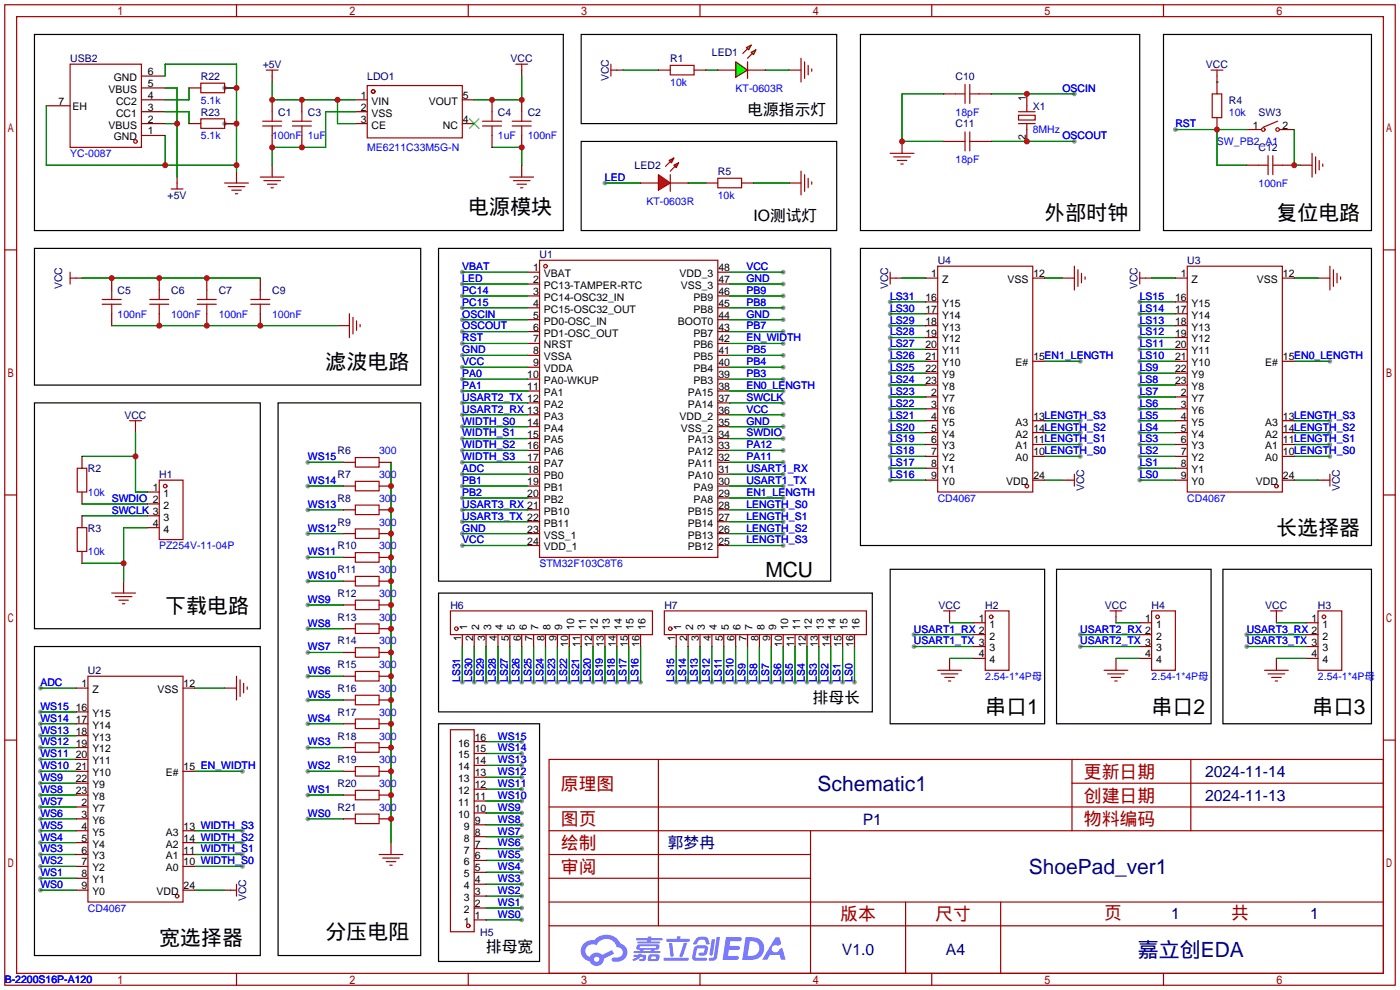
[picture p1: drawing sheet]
<svg xmlns="http://www.w3.org/2000/svg" width="299mm" height="212mm" viewBox="0 0 299 212" stroke-linecap="round" stroke-linejoin="round" font-family="sans-serif">
<defs><g id="words">
<g font-size="4.5">
<text x="100.1" y="45.8">电源模块</text>
<text x="223.3" y="47.1">外部时钟</text>
<text x="272.8" y="47.1">复位电路</text>
<text x="69.6" y="78.9">滤波电路</text>
<text x="272.8" y="114.4">长选择器</text>
<text x="163.6" y="123.3">MCU</text>
<text x="35.3" y="130.9">下载电路</text>
<text x="210.6" y="152.5">串口1</text>
<text x="246.1" y="152.5">串口2</text>
<text x="280.4" y="152.5">串口3</text>
<text x="34" y="202">宽选择器</text>
<text x="69.6" y="200.8">分压电阻</text>
</g>
<g font-size="4.5" fill="#000080">
<text x="174.7" y="169">Schematic1</text>
<text x="219.9" y="186.8">ShoePad_ver1</text>
<text x="243.2" y="204.6">嘉立创EDA</text>
</g>
<g font-size="3.8" fill="#a00000">
<text x="231.6" y="166.2">更新日期</text>
<text x="119.9" y="168.8">原理图</text>
<text x="231.6" y="171.3">创建日期</text>
<text x="119.9" y="176.4">图页</text>
<text x="231.6" y="176.4">物料编码</text>
<text x="119.9" y="181.5">绘制</text>
<text x="119.9" y="186.6">审阅</text>
<text x="179.6" y="196.7">版本</text>
<text x="199.9" y="196.7">尺寸</text>
<text x="236" y="196.5">页</text>
<text x="263.1" y="196.5">共</text>
</g>
<g font-size="3.4">
<text x="159.8" y="24.5">电源指示灯</text>
<text x="161" y="47.3">IO测试灯</text>
<text x="173.7" y="150.2">排母长</text>
<text x="103.9" y="203.5">排母宽</text>
</g>
<g font-size="3.4" fill="#000080">
<text x="257.6" y="166.1">2024-11-14</text>
<text x="257.6" y="171.2">2024-11-13</text>
<text x="184.4" y="176.2">P1</text>
<text x="142.7" y="181.3">郭梦冉</text>
<text x="250.3" y="196.3">1</text>
<text x="280" y="196.3">1</text>
<text x="179.9" y="204.2">V1.0</text>
<text x="202.2" y="204.2">A4</text>
</g>
<g font-size="2.2" fill="#000080">
<text x="152.1" y="12">LED1</text>
<text x="15" y="13.3">USB2</text>
<text x="42.9" y="17.1">R22</text>
<text x="56.1" y="14.5">+5V</text>
<text x="78.5" y="17.1">LDO1</text>
<text x="109.1" y="13.3">VCC</text>
<text x="130.1" y="17.4" transform="rotate(-90 130.1 17.4)">VCC</text>
<text x="143.3" y="13.3">R1</text>
<text x="204.2" y="17.1">C10</text>
<text x="257.7" y="14.5">VCC</text>
<text x="220.7" y="23.4">X1</text>
<text x="262.6" y="22.2">R4</text>
<text x="42.9" y="24.7">R23</text>
<text x="59.4" y="24.7">C1</text>
<text x="65.8" y="24.7">C3</text>
<text x="106.4" y="24.7">C4</text>
<text x="112.8" y="24.7">C2</text>
<text x="204.2" y="27.2">C11</text>
<text x="269" y="24.7">SW3</text>
<text x="269" y="32.3">C12</text>
<text x="135.6" y="36.1">LED2</text>
<text x="153.4" y="37.4">R5</text>
<text x="35.8" y="42.5">+5V</text>
<text x="115.3" y="55.2">U1</text>
<text x="200.4" y="56.4">U4</text>
<text x="253.7" y="56.4">U3</text>
<text x="13.3" y="61.8" transform="rotate(-90 13.3 61.8)">VCC</text>
<text x="25.1" y="62.8">C5</text>
<text x="36.6" y="62.8">C6</text>
<text x="46.7" y="62.8">C7</text>
<text x="58.2" y="62.8">C9</text>
<text x="189.8" y="61.8" transform="rotate(-90 189.8 61.8)">VCC</text>
<text x="243.1" y="61.8" transform="rotate(-90 243.1 61.8)">VCC</text>
<text x="26.6" y="89.5">VCC</text>
<text x="18.8" y="100.9">R2</text>
<text x="72.1" y="97.1">R6</text>
<text x="34" y="102.2">H1</text>
<text x="72.1" y="102.2">R7</text>
<text x="72.1" y="107.2">R8</text>
<text x="231.7" y="105" transform="rotate(-90 231.7 105)">VCC</text>
<text x="286.3" y="105" transform="rotate(-90 286.3 105)">VCC</text>
<text x="18.8" y="113.6">R3</text>
<text x="72.1" y="112.3">R9</text>
<text x="72.1" y="117.4">R10</text>
<text x="72.1" y="122.5">R11</text>
<text x="72.1" y="127.6">R12</text>
<text x="96.3" y="130.1">H6</text>
<text x="142" y="130.1">H7</text>
<text x="200.6" y="130.1">VCC</text>
<text x="210.6" y="130.1">H2</text>
<text x="236.1" y="130.1">VCC</text>
<text x="246.1" y="130.1">H4</text>
<text x="270.4" y="130.1">VCC</text>
<text x="281.7" y="130.1">H3</text>
<text x="72.1" y="132.6">R13</text>
<text x="72.1" y="137.7">R14</text>
<text x="72.1" y="142.8">R15</text>
<text x="18.8" y="144.1">U2</text>
<text x="72.1" y="147.9">R16</text>
<text x="72.1" y="153">R17</text>
<text x="72.1" y="158">R18</text>
<text x="72.1" y="163.1">R19</text>
<text x="72.1" y="168.2">R20</text>
<text x="72.1" y="173.3">R21</text>
<text x="52.6" y="192.6" transform="rotate(-90 52.6 192.6)">VCC</text>
<text x="102.6" y="200">H5</text>
</g>
<g font-size="2.2">
<text x="24.3" y="17.3">GND</text>
<text x="31.6" y="16">6</text>
<text x="12.5" y="22.4">7</text>
<text x="15.5" y="23.4">EH</text>
<text x="23.2" y="19.9">VBUS</text>
<text x="24.8" y="22.4">CC2</text>
<text x="31.6" y="18.6">5</text>
<text x="31.6" y="23.7">3</text>
<text x="31.6" y="21.1">4</text>
<text x="77.1" y="21.1">1</text>
<text x="77.1" y="23.7">2</text>
<text x="79.4" y="22.4">VIN</text>
<text x="91.6" y="22.4">VOUT</text>
<text x="98.9" y="21.1">5</text>
<text x="219.2" y="21.6" transform="rotate(-90 219.2 21.6)">1</text>
<text x="23.2" y="27.5">VBUS</text>
<text x="24.8" y="24.9">CC1</text>
<text x="31.6" y="26.2">2</text>
<text x="31.6" y="28.7">1</text>
<text x="77.1" y="26.2">3</text>
<text x="79.4" y="24.9">VSS</text>
<text x="79.4" y="27.5">CE</text>
<text x="94.6" y="27.5">NC</text>
<text x="98.9" y="26.2">4</text>
<text x="219.2" y="29.9" transform="rotate(-90 219.2 29.9)">2</text>
<text x="267.7" y="27.5">1</text>
<text x="274.1" y="27.5">2</text>
<text x="24.3" y="30">GND</text>
<text x="113.9" y="58">1</text>
<text x="116.3" y="59.2">VBAT</text>
<text x="145.3" y="59.2">VDD_3</text>
<text x="153.5" y="58">48</text>
<text x="199" y="59.2">1</text>
<text x="220.9" y="59.2">12</text>
<text x="252.4" y="59.2">1</text>
<text x="274.2" y="59.2">12</text>
<text x="113.9" y="60.5">2</text>
<text x="113.9" y="63">3</text>
<text x="113.9" y="65.6">4</text>
<text x="116.3" y="61.8">PC13-TAMPER-RTC</text>
<text x="116.3" y="64.3">PC14-OSC32_IN</text>
<text x="145.5" y="61.8">VSS_3</text>
<text x="148.2" y="64.3">PB9</text>
<text x="153.5" y="65.6">45</text>
<text x="153.5" y="63">46</text>
<text x="153.5" y="60.5">47</text>
<text x="197.8" y="64.3">16</text>
<text x="201.3" y="60.5">Z</text>
<text x="201.3" y="65.6">Y15</text>
<text x="215.3" y="60.5">VSS</text>
<text x="251.1" y="64.3">16</text>
<text x="254.7" y="60.5">Z</text>
<text x="254.7" y="65.6">Y15</text>
<text x="268.6" y="60.5">VSS</text>
<text x="113.9" y="68.1">5</text>
<text x="113.9" y="70.7">6</text>
<text x="116.3" y="66.8">PC15-OSC32_OUT</text>
<text x="116.3" y="69.4">PD0-OSC_IN</text>
<text x="116.3" y="71.9">PD1-OSC_OUT</text>
<text x="144.9" y="69.4">BOOT0</text>
<text x="148.2" y="71.9">PB7</text>
<text x="148.2" y="66.8">PB8</text>
<text x="153.5" y="70.7">43</text>
<text x="153.5" y="68.1">44</text>
<text x="197.8" y="66.8">17</text>
<text x="197.8" y="69.4">18</text>
<text x="197.8" y="71.9">19</text>
<text x="201.3" y="68.1">Y14</text>
<text x="201.3" y="70.7">Y13</text>
<text x="251.1" y="66.8">17</text>
<text x="251.1" y="69.4">18</text>
<text x="251.1" y="71.9">19</text>
<text x="254.7" y="68.1">Y14</text>
<text x="254.7" y="70.7">Y13</text>
<text x="113.9" y="73.2">7</text>
<text x="113.9" y="75.7">8</text>
<text x="116.3" y="74.5">NRST</text>
<text x="116.3" y="77">VSSA</text>
<text x="148.2" y="77">PB5</text>
<text x="148.2" y="74.5">PB6</text>
<text x="153.5" y="75.7">41</text>
<text x="153.5" y="73.2">42</text>
<text x="197.8" y="74.5">20</text>
<text x="197.8" y="77">21</text>
<text x="201.3" y="73.2">Y12</text>
<text x="201.3" y="75.7">Y11</text>
<text x="220.9" y="77">15EN1_LENGTH</text>
<text x="251.1" y="74.5">20</text>
<text x="251.1" y="77">21</text>
<text x="254.7" y="73.2">Y12</text>
<text x="254.7" y="75.7">Y11</text>
<text x="274.2" y="77">15EN0_LENGTH</text>
<text x="112.7" y="80.8">10</text>
<text x="112.7" y="83.4">11</text>
<text x="113.9" y="78.3">9</text>
<text x="116.3" y="79.5">VDDA</text>
<text x="116.3" y="82.1">PA0-WKUP</text>
<text x="148.2" y="82.1">PB3</text>
<text x="148.2" y="79.5">PB4</text>
<text x="153.5" y="83.4">38</text>
<text x="153.5" y="80.8">39</text>
<text x="153.5" y="78.3">40</text>
<text x="197.8" y="79.5">22</text>
<text x="197.8" y="82.1">23</text>
<text x="201.3" y="78.3">Y10</text>
<text x="201.3" y="80.8">Y9</text>
<text x="201.3" y="83.4">Y8</text>
<text x="217" y="78.3">E#</text>
<text x="251.1" y="79.5">22</text>
<text x="251.1" y="82.1">23</text>
<text x="254.7" y="78.3">Y10</text>
<text x="254.7" y="80.8">Y9</text>
<text x="254.7" y="83.4">Y8</text>
<text x="270.4" y="78.3">E#</text>
<text x="116.3" y="84.6">PA1</text>
<text x="116.3" y="87.2">PA2</text>
<text x="116.3" y="89.7">PA3</text>
<text x="145.3" y="89.7">VDD_2</text>
<text x="147" y="87.2">PA14</text>
<text x="147" y="84.6">PA15</text>
<text x="153.5" y="88.4">36</text>
<text x="153.5" y="85.9">37</text>
<text x="199" y="84.6">2</text>
<text x="199" y="87.2">3</text>
<text x="199" y="89.7">4</text>
<text x="201.3" y="85.9">Y7</text>
<text x="201.3" y="88.4">Y6</text>
<text x="220.9" y="89.7">13LENGTH_S3</text>
<text x="252.4" y="84.6">2</text>
<text x="252.4" y="87.2">3</text>
<text x="252.4" y="89.7">4</text>
<text x="254.7" y="85.9">Y7</text>
<text x="254.7" y="88.4">Y6</text>
<text x="274.2" y="89.7">13LENGTH_S3</text>
<text x="112.7" y="91">14</text>
<text x="112.7" y="93.5">15</text>
<text x="116.3" y="92.2">PA4</text>
<text x="116.3" y="94.8">PA5</text>
<text x="145.5" y="92.2">VSS_2</text>
<text x="147" y="94.8">PA13</text>
<text x="153.5" y="93.5">34</text>
<text x="153.5" y="91">35</text>
<text x="199" y="92.2">5</text>
<text x="199" y="94.8">6</text>
<text x="201.3" y="91">Y5</text>
<text x="201.3" y="93.5">Y4</text>
<text x="217" y="91">A3</text>
<text x="217" y="93.5">A2</text>
<text x="220.9" y="94.8">11LENGTH_S1</text>
<text x="220.9" y="92.2">14LENGTH_S2</text>
<text x="252.4" y="92.2">5</text>
<text x="252.4" y="94.8">6</text>
<text x="254.7" y="91">Y5</text>
<text x="254.7" y="93.5">Y4</text>
<text x="270.4" y="91">A3</text>
<text x="270.4" y="93.5">A2</text>
<text x="274.2" y="94.8">11LENGTH_S1</text>
<text x="274.2" y="92.2">14LENGTH_S2</text>
<text x="112.7" y="96.1">16</text>
<text x="112.7" y="98.6">17</text>
<text x="112.7" y="101.1">18</text>
<text x="116.3" y="97.3">PA6</text>
<text x="116.3" y="99.9">PA7</text>
<text x="147" y="99.9">PA11</text>
<text x="147" y="97.3">PA12</text>
<text x="153.5" y="101.1">31</text>
<text x="153.5" y="98.6">32</text>
<text x="153.5" y="96.1">33</text>
<text x="199" y="97.3">7</text>
<text x="199" y="99.9">8</text>
<text x="201.3" y="96.1">Y3</text>
<text x="201.3" y="98.6">Y2</text>
<text x="201.3" y="101.1">Y1</text>
<text x="217" y="98.6">A0</text>
<text x="217" y="96.1">A1</text>
<text x="220.9" y="97.3">10LENGTH_S0</text>
<text x="252.4" y="97.3">7</text>
<text x="252.4" y="99.9">8</text>
<text x="254.7" y="96.1">Y3</text>
<text x="254.7" y="98.6">Y2</text>
<text x="254.7" y="101.1">Y1</text>
<text x="270.4" y="98.6">A0</text>
<text x="270.4" y="96.1">A1</text>
<text x="274.2" y="97.3">10LENGTH_S0</text>
<text x="32.7" y="104.9">1</text>
<text x="35" y="106.2">1</text>
<text x="112.7" y="103.7">19</text>
<text x="112.7" y="106.2">20</text>
<text x="116.3" y="102.4">PB0</text>
<text x="116.3" y="104.9">PB1</text>
<text x="116.3" y="107.5">PB2</text>
<text x="147" y="102.4">PA10</text>
<text x="148.2" y="107.5">PA8</text>
<text x="148.2" y="104.9">PA9</text>
<text x="153.5" y="106.2">29</text>
<text x="153.5" y="103.7">30</text>
<text x="199" y="102.4">9</text>
<text x="201.3" y="103.7">Y0</text>
<text x="215.1" y="103.7">VDD</text>
<text x="220.9" y="102.4">24</text>
<text x="252.4" y="102.4">9</text>
<text x="254.7" y="103.7">Y0</text>
<text x="268.4" y="103.7">VDD</text>
<text x="274.2" y="102.4">24</text>
<text x="32.7" y="112.6">4</text>
<text x="35" y="108.8">2</text>
<text x="35" y="111.3">3</text>
<text x="35" y="113.8">4</text>
<text x="112.7" y="113.8">23</text>
<text x="116.3" y="110">PB10</text>
<text x="116.3" y="112.6">PB11</text>
<text x="147" y="112.6">PB14</text>
<text x="147" y="110">PB15</text>
<text x="153.5" y="113.8">26</text>
<text x="153.5" y="111.3">27</text>
<text x="153.5" y="108.8">28</text>
<text x="112.7" y="116.4">24</text>
<text x="116.3" y="115.1">VSS_1</text>
<text x="116.3" y="117.6">VDD_1</text>
<text x="147" y="117.6">PB12</text>
<text x="147" y="115.1">PB13</text>
<text x="153.5" y="116.4">25</text>
<text x="98.6" y="137" transform="rotate(-90 98.6 137)">1</text>
<text x="99.9" y="134.7" transform="rotate(-90 99.9 134.7)">1</text>
<text x="101.1" y="137" transform="rotate(-90 101.1 137)">2</text>
<text x="102.4" y="134.7" transform="rotate(-90 102.4 134.7)">2</text>
<text x="103.7" y="137" transform="rotate(-90 103.7 137)">3</text>
<text x="104.9" y="134.7" transform="rotate(-90 104.9 134.7)">3</text>
<text x="106.2" y="137" transform="rotate(-90 106.2 137)">4</text>
<text x="107.5" y="134.7" transform="rotate(-90 107.5 134.7)">4</text>
<text x="108.8" y="137" transform="rotate(-90 108.8 137)">5</text>
<text x="110" y="134.7" transform="rotate(-90 110 134.7)">5</text>
<text x="111.3" y="137" transform="rotate(-90 111.3 137)">6</text>
<text x="112.6" y="134.7" transform="rotate(-90 112.6 134.7)">6</text>
<text x="113.8" y="137" transform="rotate(-90 113.8 137)">7</text>
<text x="115.1" y="134.7" transform="rotate(-90 115.1 134.7)">7</text>
<text x="116.4" y="137" transform="rotate(-90 116.4 137)">8</text>
<text x="117.6" y="134.7" transform="rotate(-90 117.6 134.7)">8</text>
<text x="118.9" y="137" transform="rotate(-90 118.9 137)">9</text>
<text x="120.2" y="134.7" transform="rotate(-90 120.2 134.7)">9</text>
<text x="122.7" y="134.7" transform="rotate(-90 122.7 134.7)">10</text>
<text x="125.3" y="134.7" transform="rotate(-90 125.3 134.7)">11</text>
<text x="127.8" y="134.7" transform="rotate(-90 127.8 134.7)">12</text>
<text x="130.3" y="134.7" transform="rotate(-90 130.3 134.7)">13</text>
<text x="132.9" y="134.7" transform="rotate(-90 132.9 134.7)">14</text>
<text x="135.4" y="134.7" transform="rotate(-90 135.4 134.7)">15</text>
<text x="138" y="134.7" transform="rotate(-90 138 134.7)">16</text>
<text x="144.3" y="137" transform="rotate(-90 144.3 137)">1</text>
<text x="145.6" y="134.7" transform="rotate(-90 145.6 134.7)">1</text>
<text x="146.9" y="137" transform="rotate(-90 146.9 137)">2</text>
<text x="148.1" y="134.7" transform="rotate(-90 148.1 134.7)">2</text>
<text x="149.4" y="137" transform="rotate(-90 149.4 137)">3</text>
<text x="150.7" y="134.7" transform="rotate(-90 150.7 134.7)">3</text>
<text x="151.9" y="137" transform="rotate(-90 151.9 137)">4</text>
<text x="153.2" y="134.7" transform="rotate(-90 153.2 134.7)">4</text>
<text x="154.5" y="137" transform="rotate(-90 154.5 137)">5</text>
<text x="155.7" y="134.7" transform="rotate(-90 155.7 134.7)">5</text>
<text x="157" y="137" transform="rotate(-90 157 137)">6</text>
<text x="158.3" y="134.7" transform="rotate(-90 158.3 134.7)">6</text>
<text x="159.6" y="137" transform="rotate(-90 159.6 137)">7</text>
<text x="160.8" y="134.7" transform="rotate(-90 160.8 134.7)">7</text>
<text x="162.1" y="137" transform="rotate(-90 162.1 137)">8</text>
<text x="163.4" y="134.7" transform="rotate(-90 163.4 134.7)">8</text>
<text x="164.6" y="137" transform="rotate(-90 164.6 137)">9</text>
<text x="165.9" y="134.7" transform="rotate(-90 165.9 134.7)">9</text>
<text x="168.4" y="134.7" transform="rotate(-90 168.4 134.7)">10</text>
<text x="171" y="134.7" transform="rotate(-90 171 134.7)">11</text>
<text x="173.5" y="134.7" transform="rotate(-90 173.5 134.7)">12</text>
<text x="176.1" y="134.7" transform="rotate(-90 176.1 134.7)">13</text>
<text x="178.6" y="134.7" transform="rotate(-90 178.6 134.7)">14</text>
<text x="181.1" y="134.7" transform="rotate(-90 181.1 134.7)">15</text>
<text x="183.7" y="134.7" transform="rotate(-90 183.7 134.7)">16</text>
<text x="209.2" y="132.9">1</text>
<text x="211.5" y="134.2">1</text>
<text x="211.5" y="136.7">2</text>
<text x="244.8" y="132.9">1</text>
<text x="247.1" y="134.2">1</text>
<text x="247.1" y="136.7">2</text>
<text x="280.3" y="132.9">1</text>
<text x="282.6" y="134.2">1</text>
<text x="282.6" y="136.7">2</text>
<text x="121.5" y="138.3" transform="rotate(-90 121.5 138.3)">10</text>
<text x="124" y="138.3" transform="rotate(-90 124 138.3)">11</text>
<text x="126.5" y="138.3" transform="rotate(-90 126.5 138.3)">12</text>
<text x="129.1" y="138.3" transform="rotate(-90 129.1 138.3)">13</text>
<text x="131.6" y="138.3" transform="rotate(-90 131.6 138.3)">14</text>
<text x="134.2" y="138.3" transform="rotate(-90 134.2 138.3)">15</text>
<text x="136.7" y="138.3" transform="rotate(-90 136.7 138.3)">16</text>
<text x="167.2" y="138.3" transform="rotate(-90 167.2 138.3)">10</text>
<text x="169.7" y="138.3" transform="rotate(-90 169.7 138.3)">11</text>
<text x="172.3" y="138.3" transform="rotate(-90 172.3 138.3)">12</text>
<text x="174.8" y="138.3" transform="rotate(-90 174.8 138.3)">13</text>
<text x="177.3" y="138.3" transform="rotate(-90 177.3 138.3)">14</text>
<text x="179.9" y="138.3" transform="rotate(-90 179.9 138.3)">15</text>
<text x="182.4" y="138.3" transform="rotate(-90 182.4 138.3)">16</text>
<text x="209.2" y="140.5">4</text>
<text x="211.5" y="139.2">3</text>
<text x="211.5" y="141.8">4</text>
<text x="244.8" y="140.5">4</text>
<text x="247.1" y="139.2">3</text>
<text x="247.1" y="141.8">4</text>
<text x="280.3" y="140.5">4</text>
<text x="282.6" y="139.2">3</text>
<text x="282.6" y="141.8">4</text>
<text x="17.4" y="146.9">1</text>
<text x="19.7" y="148.1">Z</text>
<text x="33.7" y="148.1">VSS</text>
<text x="39.2" y="146.9">12</text>
<text x="16.2" y="151.9">16</text>
<text x="16.2" y="154.5">17</text>
<text x="19.7" y="153.2">Y15</text>
<text x="19.7" y="155.7">Y14</text>
<text x="16.2" y="157">18</text>
<text x="16.2" y="159.6">19</text>
<text x="19.7" y="158.3">Y13</text>
<text x="19.7" y="160.8">Y12</text>
<text x="97.9" y="159.6">16</text>
<text x="101.5" y="160.8">15</text>
<text x="101.5" y="158.3">16</text>
<text x="16.2" y="162.1">20</text>
<text x="16.2" y="164.6">21</text>
<text x="16.2" y="167.2">22</text>
<text x="19.7" y="163.4">Y11</text>
<text x="19.7" y="165.9">Y10</text>
<text x="35.4" y="165.9">E#</text>
<text x="39.2" y="164.6">15 EN_WIDTH</text>
<text x="97.9" y="167.2">13</text>
<text x="97.9" y="164.6">14</text>
<text x="97.9" y="162.1">15</text>
<text x="101.5" y="165.9">13</text>
<text x="101.5" y="163.4">14</text>
<text x="16.2" y="169.7">23</text>
<text x="17.4" y="172.3">2</text>
<text x="19.7" y="173.5">Y7</text>
<text x="19.7" y="168.4">Y9</text>
<text x="19.7" y="171">Y8</text>
<text x="97.9" y="172.3">11</text>
<text x="97.9" y="169.7">12</text>
<text x="101.5" y="173.5">10</text>
<text x="101.5" y="171">11</text>
<text x="101.5" y="168.4">12</text>
<text x="17.4" y="174.8">3</text>
<text x="17.4" y="177.3">4</text>
<text x="17.4" y="179.9">5</text>
<text x="19.7" y="176.1">Y6</text>
<text x="19.7" y="178.6">Y5</text>
<text x="35.4" y="178.6">A3</text>
<text x="39.2" y="177.3">13 WIDTH_S3</text>
<text x="39.2" y="179.9">14 WIDTH_S2</text>
<text x="97.9" y="174.8">10</text>
<text x="99.2" y="179.9">8</text>
<text x="99.2" y="177.3">9</text>
<text x="101.5" y="178.6">8</text>
<text x="101.5" y="176.1">9</text>
<text x="17.4" y="182.4">6</text>
<text x="17.4" y="185">7</text>
<text x="19.7" y="181.1">Y4</text>
<text x="19.7" y="183.7">Y3</text>
<text x="35.4" y="183.7">A1</text>
<text x="35.4" y="181.1">A2</text>
<text x="39.2" y="185">10 WIDTH_S0</text>
<text x="39.2" y="182.4">11 WIDTH_S1</text>
<text x="99.2" y="185">6</text>
<text x="99.2" y="182.4">7</text>
<text x="101.5" y="183.7">6</text>
<text x="101.5" y="181.1">7</text>
<text x="17.4" y="187.5">8</text>
<text x="17.4" y="190">9</text>
<text x="19.7" y="186.2">Y2</text>
<text x="19.7" y="188.8">Y1</text>
<text x="19.7" y="191.3">Y0</text>
<text x="33.4" y="191.3">VDD</text>
<text x="35.4" y="186.2">A0</text>
<text x="39.2" y="190">24</text>
<text x="99.2" y="190">4</text>
<text x="99.2" y="187.5">5</text>
<text x="101.5" y="191.3">3</text>
<text x="101.5" y="188.8">4</text>
<text x="101.5" y="186.2">5</text>
<text x="99.2" y="197.7">1</text>
<text x="99.2" y="195.1">2</text>
<text x="99.2" y="192.6">3</text>
<text x="101.5" y="196.4">1</text>
<text x="101.5" y="193.8">2</text>
</g>
<g font-size="2.2" fill="#00f">
<text x="42.9" y="22.2">5.1k</text>
<text x="143.3" y="18.3">10k</text>
<text x="157.2" y="19.6">KT-0603R</text>
<text x="227.1" y="19.6">OSCIN</text>
<text x="42.9" y="29.8">5.1k</text>
<text x="58.2" y="29.8">100nF</text>
<text x="65.8" y="29.8">1uF</text>
<text x="106.4" y="29.8">1uF</text>
<text x="112.8" y="29.8">100nF</text>
<text x="204.2" y="24.7">18pF</text>
<text x="220.7" y="28.5">8MHz</text>
<text x="227.1" y="29.8">OSCOUT</text>
<text x="251.2" y="27.2">RST</text>
<text x="262.6" y="24.7">10k</text>
<text x="15" y="33.6">YC-0087</text>
<text x="78.5" y="32.3">ME6211C33M5G-N</text>
<text x="204.2" y="34.9">18pF</text>
<text x="260.1" y="31">SW_PB2_A1</text>
<text x="129.3" y="38.7">LED</text>
<text x="269" y="39.9">100nF</text>
<text x="138.2" y="43.7">KT-0603R</text>
<text x="153.4" y="42.5">10k</text>
<text x="98.8" y="57.7">VBAT</text>
<text x="159.5" y="57.7">VCC</text>
<text x="98.8" y="60.3">LED</text>
<text x="98.8" y="62.8">PC14</text>
<text x="98.8" y="65.3">PC15</text>
<text x="159.5" y="60.3">GND</text>
<text x="159.5" y="62.8">PB9</text>
<text x="159.5" y="65.3">PB8</text>
<text x="190.2" y="64.1">LS31</text>
<text x="243.6" y="64.1">LS15</text>
<text x="25.1" y="67.9">100nF</text>
<text x="36.6" y="67.9">100nF</text>
<text x="46.7" y="67.9">100nF</text>
<text x="58.2" y="67.9">100nF</text>
<text x="98.8" y="67.9">OSCIN</text>
<text x="98.8" y="70.4">OSCOUT</text>
<text x="159.5" y="67.9">GND</text>
<text x="159.5" y="70.4">PB7</text>
<text x="190.2" y="66.6">LS30</text>
<text x="190.2" y="69.1">LS29</text>
<text x="190.2" y="71.7">LS28</text>
<text x="243.6" y="66.6">LS14</text>
<text x="243.6" y="69.1">LS13</text>
<text x="243.6" y="71.7">LS12</text>
<text x="98.8" y="73">RST</text>
<text x="98.8" y="75.5">GND</text>
<text x="159.5" y="73">EN_WIDTH</text>
<text x="159.5" y="75.5">PB5</text>
<text x="190.2" y="74.2">LS27</text>
<text x="190.2" y="76.8">LS26</text>
<text x="243.6" y="74.2">LS11</text>
<text x="243.6" y="76.8">LS10</text>
<text x="98.8" y="78">VCC</text>
<text x="98.8" y="80.6">PA0</text>
<text x="98.8" y="83.1">PA1</text>
<text x="159.5" y="78">PB4</text>
<text x="159.5" y="80.6">PB3</text>
<text x="159.5" y="83.1">EN0_LENGTH</text>
<text x="190.2" y="79.3">LS25</text>
<text x="190.2" y="81.8">LS24</text>
<text x="243.6" y="79.3">LS9</text>
<text x="243.6" y="81.8">LS8</text>
<text x="98.8" y="85.7">USART2_TX 12</text>
<text x="98.8" y="88.2">USART2_RX 13</text>
<text x="159.5" y="85.7">SWCLK</text>
<text x="159.5" y="88.2">VCC</text>
<text x="190.2" y="84.4">LS23</text>
<text x="190.2" y="86.9">LS22</text>
<text x="190.2" y="89.5">LS21</text>
<text x="243.6" y="84.4">LS7</text>
<text x="243.6" y="86.9">LS6</text>
<text x="243.6" y="89.5">LS5</text>
<text x="98.8" y="90.7">WIDTH_S0</text>
<text x="98.8" y="93.3">WIDTH_S1</text>
<text x="98.8" y="95.8">WIDTH_S2</text>
<text x="159.5" y="90.7">GND</text>
<text x="159.5" y="93.3">SWDIO</text>
<text x="159.5" y="95.8">PA12</text>
<text x="190.2" y="92">LS20</text>
<text x="190.2" y="94.5">LS19</text>
<text x="243.6" y="92">LS4</text>
<text x="243.6" y="94.5">LS3</text>
<text x="65.8" y="98.4">WS15</text>
<text x="81" y="97.1">300</text>
<text x="98.8" y="98.4">WIDTH_S3</text>
<text x="98.8" y="100.9">ADC</text>
<text x="159.5" y="98.4">PA11</text>
<text x="159.5" y="100.9">USART1_RX</text>
<text x="190.2" y="97.1">LS18</text>
<text x="190.2" y="99.6">LS17</text>
<text x="243.6" y="97.1">LS2</text>
<text x="243.6" y="99.6">LS1</text>
<text x="18.8" y="106">10k</text>
<text x="23.9" y="107.2">SWDIO 2</text>
<text x="65.8" y="103.4">WS14</text>
<text x="81" y="102.2">300</text>
<text x="81" y="107.2">300</text>
<text x="98.8" y="103.4">PB1</text>
<text x="98.8" y="106">PB2</text>
<text x="159.5" y="103.4">USART1_TX</text>
<text x="159.5" y="106">EN1_LENGTH</text>
<text x="190.2" y="102.2">LS16</text>
<text x="200.4" y="107.2">CD4067</text>
<text x="243.6" y="102.2">LS0</text>
<text x="253.7" y="107.2">CD4067</text>
<text x="23.9" y="109.8">SWCLK 3</text>
<text x="65.8" y="113.6">WS12</text>
<text x="65.8" y="108.5">WS13</text>
<text x="81" y="112.3">300</text>
<text x="98.8" y="108.5">USART3_RX 21</text>
<text x="98.8" y="111.1">USART3_TX 22</text>
<text x="98.8" y="113.6">GND</text>
<text x="159.5" y="108.5">LENGTH_S0</text>
<text x="159.5" y="111.1">LENGTH_S1</text>
<text x="159.5" y="113.6">LENGTH_S2</text>
<text x="18.8" y="118.7">10k</text>
<text x="34" y="117.4">PZ254V-11-04P</text>
<text x="65.8" y="118.7">WS11</text>
<text x="81" y="117.4">300</text>
<text x="98.8" y="116.1">VCC</text>
<text x="159.5" y="116.1">LENGTH_S3</text>
<text x="65.8" y="123.8">WS10</text>
<text x="81" y="122.5">300</text>
<text x="115.3" y="121.2">STM32F103C8T6</text>
<text x="65.8" y="128.8">WS9</text>
<text x="81" y="127.6">300</text>
<text x="65.8" y="133.9">WS8</text>
<text x="81" y="132.6">300</text>
<text x="81" y="137.7">300</text>
<text x="195.3" y="135.2">USART1_RX 2</text>
<text x="195.3" y="137.7">USART1_TX 3</text>
<text x="230.9" y="135.2">USART2_RX 2</text>
<text x="230.9" y="137.7">USART2_TX 3</text>
<text x="266.4" y="135.2">USART3_RX 2</text>
<text x="266.4" y="137.7">USART3_TX 3</text>
<text x="65.8" y="139">WS7</text>
<text x="81" y="142.8">300</text>
<text x="8.6" y="146.6">ADC</text>
<text x="65.8" y="149.2">WS5</text>
<text x="65.8" y="144.1">WS6</text>
<text x="81" y="147.9">300</text>
<text x="98.4" y="145.8" transform="rotate(-90 98.4 145.8)">LS31</text>
<text x="100.9" y="145.8" transform="rotate(-90 100.9 145.8)">LS30</text>
<text x="103.4" y="145.8" transform="rotate(-90 103.4 145.8)">LS29</text>
<text x="106" y="145.8" transform="rotate(-90 106 145.8)">LS28</text>
<text x="108.5" y="145.8" transform="rotate(-90 108.5 145.8)">LS27</text>
<text x="111.1" y="145.8" transform="rotate(-90 111.1 145.8)">LS26</text>
<text x="113.6" y="145.8" transform="rotate(-90 113.6 145.8)">LS25</text>
<text x="116.1" y="145.8" transform="rotate(-90 116.1 145.8)">LS24</text>
<text x="118.7" y="145.8" transform="rotate(-90 118.7 145.8)">LS23</text>
<text x="121.2" y="145.8" transform="rotate(-90 121.2 145.8)">LS22</text>
<text x="123.8" y="145.8" transform="rotate(-90 123.8 145.8)">LS21</text>
<text x="126.3" y="145.8" transform="rotate(-90 126.3 145.8)">LS20</text>
<text x="128.8" y="145.8" transform="rotate(-90 128.8 145.8)">LS19</text>
<text x="131.4" y="145.8" transform="rotate(-90 131.4 145.8)">LS18</text>
<text x="133.9" y="145.8" transform="rotate(-90 133.9 145.8)">LS17</text>
<text x="136.5" y="145.8" transform="rotate(-90 136.5 145.8)">LS16</text>
<text x="144.1" y="145.8" transform="rotate(-90 144.1 145.8)">LS15</text>
<text x="146.6" y="145.8" transform="rotate(-90 146.6 145.8)">LS14</text>
<text x="149.2" y="145.8" transform="rotate(-90 149.2 145.8)">LS13</text>
<text x="151.7" y="145.8" transform="rotate(-90 151.7 145.8)">LS12</text>
<text x="154.2" y="145.8" transform="rotate(-90 154.2 145.8)">LS11</text>
<text x="156.8" y="145.8" transform="rotate(-90 156.8 145.8)">LS10</text>
<text x="159.3" y="145.8" transform="rotate(-90 159.3 145.8)">LS9</text>
<text x="161.9" y="145.8" transform="rotate(-90 161.9 145.8)">LS8</text>
<text x="164.4" y="145.8" transform="rotate(-90 164.4 145.8)">LS7</text>
<text x="166.9" y="145.8" transform="rotate(-90 166.9 145.8)">LS6</text>
<text x="169.5" y="145.8" transform="rotate(-90 169.5 145.8)">LS5</text>
<text x="172" y="145.8" transform="rotate(-90 172 145.8)">LS4</text>
<text x="174.6" y="145.8" transform="rotate(-90 174.6 145.8)">LS3</text>
<text x="177.1" y="145.8" transform="rotate(-90 177.1 145.8)">LS2</text>
<text x="179.6" y="145.8" transform="rotate(-90 179.6 145.8)">LS1</text>
<text x="182.2" y="145.8" transform="rotate(-90 182.2 145.8)">LS0</text>
<text x="210.6" y="145.3">2.54-1*4P母</text>
<text x="246.1" y="145.3">2.54-1*4P母</text>
<text x="281.7" y="145.3">2.54-1*4P母</text>
<text x="8.6" y="151.7">WS15</text>
<text x="8.6" y="154.2">WS14</text>
<text x="65.8" y="154.2">WS4</text>
<text x="81" y="153">300</text>
<text x="8.6" y="156.8">WS13</text>
<text x="8.6" y="159.3">WS12</text>
<text x="8.6" y="161.9">WS11</text>
<text x="65.8" y="159.3">WS3</text>
<text x="81" y="158">300</text>
<text x="106.4" y="160.6">WS14</text>
<text x="106.4" y="158">WS15</text>
<text x="8.6" y="164.4">WS10</text>
<text x="8.6" y="166.9">WS9</text>
<text x="65.8" y="164.4">WS2</text>
<text x="81" y="163.1">300</text>
<text x="106.4" y="165.7">WS12</text>
<text x="106.4" y="163.1">WS13</text>
<text x="8.6" y="169.5">WS8</text>
<text x="8.6" y="172">WS7</text>
<text x="65.8" y="169.5">WS1</text>
<text x="81" y="168.2">300</text>
<text x="81" y="173.3">300</text>
<text x="106.4" y="173.3">WS9</text>
<text x="106.4" y="170.7">WS10</text>
<text x="106.4" y="168.2">WS11</text>
<text x="8.6" y="174.6">WS6</text>
<text x="8.6" y="177.1">WS5</text>
<text x="8.6" y="179.6">WS4</text>
<text x="65.8" y="174.6">WS0</text>
<text x="106.4" y="178.4">WS7</text>
<text x="106.4" y="175.8">WS8</text>
<text x="8.6" y="182.2">WS3</text>
<text x="8.6" y="184.7">WS2</text>
<text x="106.4" y="186">WS4</text>
<text x="106.4" y="183.4">WS5</text>
<text x="106.4" y="180.9">WS6</text>
<text x="8.6" y="187.3">WS1</text>
<text x="8.6" y="189.8">WS0</text>
<text x="106.4" y="191.1">WS2</text>
<text x="106.4" y="188.5">WS3</text>
<text x="18.8" y="194.9">CD4067</text>
<text x="106.4" y="196.1">WS0</text>
<text x="106.4" y="193.6">WS1</text>
<text x="1" y="210.1">B-2200S16P-A120</text>
</g>
</g></defs>
<g fill="#999">
<circle cx="229.6" cy="20.1" r=".51"/>
<circle cx="229.6" cy="30.2" r=".51"/>
<circle cx="251.2" cy="27.7" r=".51"/>
<circle cx="98.8" cy="58.2" r=".51"/>
<circle cx="98.8" cy="60.7" r=".51"/>
<circle cx="98.8" cy="63.2" r=".51"/>
<circle cx="98.8" cy="65.8" r=".51"/>
<circle cx="98.8" cy="68.3" r=".51"/>
<circle cx="98.8" cy="70.9" r=".51"/>
<circle cx="98.8" cy="73.4" r=".51"/>
<circle cx="98.8" cy="75.9" r=".51"/>
<circle cx="98.8" cy="78.5" r=".51"/>
<circle cx="98.8" cy="81" r=".51"/>
<circle cx="98.8" cy="83.6" r=".51"/>
<circle cx="98.8" cy="86.1" r=".51"/>
<circle cx="98.8" cy="88.6" r=".51"/>
<circle cx="98.8" cy="91.2" r=".51"/>
<circle cx="98.8" cy="93.7" r=".51"/>
<circle cx="98.8" cy="96.3" r=".51"/>
<circle cx="98.8" cy="98.8" r=".51"/>
<circle cx="98.8" cy="101.3" r=".51"/>
<circle cx="98.8" cy="103.9" r=".51"/>
<circle cx="98.8" cy="106.4" r=".51"/>
<circle cx="98.8" cy="109" r=".51"/>
<circle cx="98.8" cy="111.5" r=".51"/>
<circle cx="98.8" cy="114" r=".51"/>
<circle cx="98.8" cy="116.6" r=".51"/>
<circle cx="167.4" cy="58.2" r=".51"/>
<circle cx="167.4" cy="60.7" r=".51"/>
<circle cx="167.4" cy="63.2" r=".51"/>
<circle cx="167.4" cy="65.8" r=".51"/>
<circle cx="167.4" cy="68.3" r=".51"/>
<circle cx="167.4" cy="70.9" r=".51"/>
<circle cx="167.4" cy="73.4" r=".51"/>
<circle cx="167.4" cy="75.9" r=".51"/>
<circle cx="167.4" cy="78.5" r=".51"/>
<circle cx="167.4" cy="81" r=".51"/>
<circle cx="167.4" cy="83.6" r=".51"/>
<circle cx="167.4" cy="86.1" r=".51"/>
<circle cx="167.4" cy="88.6" r=".51"/>
<circle cx="167.4" cy="91.2" r=".51"/>
<circle cx="167.4" cy="93.7" r=".51"/>
<circle cx="167.4" cy="96.3" r=".51"/>
<circle cx="167.4" cy="98.8" r=".51"/>
<circle cx="167.4" cy="101.3" r=".51"/>
<circle cx="167.4" cy="103.9" r=".51"/>
<circle cx="167.4" cy="106.4" r=".51"/>
<circle cx="167.4" cy="109" r=".51"/>
<circle cx="167.4" cy="111.5" r=".51"/>
<circle cx="167.4" cy="114" r=".51"/>
<circle cx="167.4" cy="116.6" r=".51"/>
<circle cx="129.3" cy="39.1" r=".51"/>
<circle cx="51.8" cy="164.8" r=".51"/>
<circle cx="51.8" cy="185.2" r=".51"/>
<circle cx="51.8" cy="182.6" r=".51"/>
<circle cx="51.8" cy="180.1" r=".51"/>
<circle cx="51.8" cy="177.5" r=".51"/>
<circle cx="8.6" cy="147.1" r=".51"/>
<circle cx="8.6" cy="152.1" r=".51"/>
<circle cx="8.6" cy="154.7" r=".51"/>
<circle cx="8.6" cy="157.2" r=".51"/>
<circle cx="8.6" cy="159.8" r=".51"/>
<circle cx="8.6" cy="162.3" r=".51"/>
<circle cx="8.6" cy="164.8" r=".51"/>
<circle cx="8.6" cy="167.4" r=".51"/>
<circle cx="8.6" cy="169.9" r=".51"/>
<circle cx="8.6" cy="172.5" r=".51"/>
<circle cx="8.6" cy="175" r=".51"/>
<circle cx="8.6" cy="177.5" r=".51"/>
<circle cx="8.6" cy="180.1" r=".51"/>
<circle cx="8.6" cy="182.6" r=".51"/>
<circle cx="8.6" cy="185.2" r=".51"/>
<circle cx="8.6" cy="187.7" r=".51"/>
<circle cx="8.6" cy="190.2" r=".51"/>
<circle cx="65.8" cy="175" r=".51"/>
<circle cx="65.8" cy="169.9" r=".51"/>
<circle cx="65.8" cy="164.8" r=".51"/>
<circle cx="65.8" cy="159.8" r=".51"/>
<circle cx="65.8" cy="154.7" r=".51"/>
<circle cx="65.8" cy="149.6" r=".51"/>
<circle cx="65.8" cy="144.5" r=".51"/>
<circle cx="65.8" cy="139.4" r=".51"/>
<circle cx="65.8" cy="134.4" r=".51"/>
<circle cx="65.8" cy="129.3" r=".51"/>
<circle cx="65.8" cy="124.2" r=".51"/>
<circle cx="65.8" cy="119.1" r=".51"/>
<circle cx="65.8" cy="114" r=".51"/>
<circle cx="65.8" cy="109" r=".51"/>
<circle cx="65.8" cy="103.9" r=".51"/>
<circle cx="65.8" cy="98.8" r=".51"/>
<circle cx="284.2" cy="77.2" r=".51"/>
<circle cx="284.2" cy="89.9" r=".51"/>
<circle cx="284.2" cy="92.5" r=".51"/>
<circle cx="284.2" cy="95" r=".51"/>
<circle cx="284.2" cy="97.5" r=".51"/>
<circle cx="243.6" cy="64.5" r=".51"/>
<circle cx="243.6" cy="67.1" r=".51"/>
<circle cx="243.6" cy="69.6" r=".51"/>
<circle cx="243.6" cy="72.1" r=".51"/>
<circle cx="243.6" cy="74.7" r=".51"/>
<circle cx="243.6" cy="77.2" r=".51"/>
<circle cx="243.6" cy="79.8" r=".51"/>
<circle cx="243.6" cy="82.3" r=".51"/>
<circle cx="243.6" cy="84.8" r=".51"/>
<circle cx="243.6" cy="87.4" r=".51"/>
<circle cx="243.6" cy="89.9" r=".51"/>
<circle cx="243.6" cy="92.5" r=".51"/>
<circle cx="243.6" cy="95" r=".51"/>
<circle cx="243.6" cy="97.5" r=".51"/>
<circle cx="243.6" cy="100.1" r=".51"/>
<circle cx="243.6" cy="102.6" r=".51"/>
<circle cx="230.9" cy="77.2" r=".51"/>
<circle cx="230.9" cy="89.9" r=".51"/>
<circle cx="230.9" cy="92.5" r=".51"/>
<circle cx="230.9" cy="95" r=".51"/>
<circle cx="230.9" cy="97.5" r=".51"/>
<circle cx="190.2" cy="64.5" r=".51"/>
<circle cx="190.2" cy="67.1" r=".51"/>
<circle cx="190.2" cy="69.6" r=".51"/>
<circle cx="190.2" cy="72.1" r=".51"/>
<circle cx="190.2" cy="74.7" r=".51"/>
<circle cx="190.2" cy="77.2" r=".51"/>
<circle cx="190.2" cy="79.8" r=".51"/>
<circle cx="190.2" cy="82.3" r=".51"/>
<circle cx="190.2" cy="84.8" r=".51"/>
<circle cx="190.2" cy="87.4" r=".51"/>
<circle cx="190.2" cy="89.9" r=".51"/>
<circle cx="190.2" cy="92.5" r=".51"/>
<circle cx="190.2" cy="95" r=".51"/>
<circle cx="190.2" cy="97.5" r=".51"/>
<circle cx="190.2" cy="100.1" r=".51"/>
<circle cx="190.2" cy="102.6" r=".51"/>
<circle cx="195.3" cy="135.6" r=".51"/>
<circle cx="195.3" cy="138.2" r=".51"/>
<circle cx="230.9" cy="135.6" r=".51"/>
<circle cx="230.9" cy="138.2" r=".51"/>
<circle cx="266.4" cy="135.6" r=".51"/>
<circle cx="266.4" cy="138.2" r=".51"/>
<circle cx="111.5" cy="196.6" r=".51"/>
<circle cx="111.5" cy="194.1" r=".51"/>
<circle cx="111.5" cy="191.5" r=".51"/>
<circle cx="111.5" cy="189" r=".51"/>
<circle cx="111.5" cy="186.4" r=".51"/>
<circle cx="111.5" cy="183.9" r=".51"/>
<circle cx="111.5" cy="181.4" r=".51"/>
<circle cx="111.5" cy="178.8" r=".51"/>
<circle cx="111.5" cy="176.3" r=".51"/>
<circle cx="111.5" cy="173.7" r=".51"/>
<circle cx="111.5" cy="171.2" r=".51"/>
<circle cx="111.5" cy="168.7" r=".51"/>
<circle cx="111.5" cy="166.1" r=".51"/>
<circle cx="111.5" cy="163.6" r=".51"/>
<circle cx="111.5" cy="161" r=".51"/>
<circle cx="111.5" cy="158.5" r=".51"/>
<circle cx="98.8" cy="145.8" r=".51"/>
<circle cx="101.3" cy="145.8" r=".51"/>
<circle cx="103.9" cy="145.8" r=".51"/>
<circle cx="106.4" cy="145.8" r=".51"/>
<circle cx="109" cy="145.8" r=".51"/>
<circle cx="111.5" cy="145.8" r=".51"/>
<circle cx="114" cy="145.8" r=".51"/>
<circle cx="116.6" cy="145.8" r=".51"/>
<circle cx="119.1" cy="145.8" r=".51"/>
<circle cx="121.7" cy="145.8" r=".51"/>
<circle cx="124.2" cy="145.8" r=".51"/>
<circle cx="126.7" cy="145.8" r=".51"/>
<circle cx="131.8" cy="145.8" r=".51"/>
<circle cx="129.3" cy="145.8" r=".51"/>
<circle cx="134.4" cy="145.8" r=".51"/>
<circle cx="136.9" cy="145.8" r=".51"/>
<circle cx="182.6" cy="145.8" r=".51"/>
<circle cx="180.1" cy="145.8" r=".51"/>
<circle cx="177.5" cy="145.8" r=".51"/>
<circle cx="175" cy="145.8" r=".51"/>
<circle cx="172.5" cy="145.8" r=".51"/>
<circle cx="169.9" cy="145.8" r=".51"/>
<circle cx="167.4" cy="145.8" r=".51"/>
<circle cx="164.8" cy="145.8" r=".51"/>
<circle cx="162.3" cy="145.8" r=".51"/>
<circle cx="159.8" cy="145.8" r=".51"/>
<circle cx="157.2" cy="145.8" r=".51"/>
<circle cx="154.7" cy="145.8" r=".51"/>
<circle cx="152.1" cy="145.8" r=".51"/>
<circle cx="149.6" cy="145.8" r=".51"/>
<circle cx="147.1" cy="145.8" r=".51"/>
<circle cx="144.5" cy="145.8" r=".51"/>
<circle cx="48" cy="18.8" r=".51"/>
<circle cx="48" cy="26.4" r=".51"/>
</g>
<g fill="none" stroke="#a10000" stroke-width=".25">
<path d="M1 1h297.2v209.6h-297.2zM3.6 3.6h292.1v204.4h-292.1zM50.5 1v2.6M100.1 1v2.6M149.6 1v2.6M199.1 1v2.6M248.7 1v2.6M1 53.4h2.6M295.7 53.4h2.5M1 105.8h2.6M295.7 105.8h2.5M1 158.2h2.6"/>
<path d="M295.7 158.2h2.5M117.3 162.3h178.4v45.7h-178.4zM117.3 177.5h178.4M117.3 172.5h178.4M140.7 162.3v35.6M173.2 177.5v30.5M229.1 162.3v15.2M229.1 167.4h66.6M254.5 162.3v15.2M117.3 182.6h55.9M117.3 197.9h178.4M117.3 192.8h178.4"/>
<path d="M117.3 187.7h55.9M193.5 192.8v15.2M213.9 192.8v15.2M50.5 208v2.6M100.1 208v2.6M149.6 208v2.6M199.1 208v2.6M248.7 208v2.6"/>
</g>
<g fill="#5487ff">
<path d="M155.2 200.3h2.6a.48 .48 0 0 1 .7 .4 .48 .48 0 0 1-.6 .4h-1.8l-.2 1.1h1.9a.43 .43 0 0 1 .4 .4 .43 .43 0 0 1-.5 .4h-1.9l-.2 1.3h1.7a.45 .45 0 0 1 .5 .2 .45 .45 0 0 1-.1 .6h-3.3z"/>
<path d="M165.7 200.3h.9l.4 1.5-.8 .3a.84 .84 0 0 0-1.2 .3 .84 .84 0 0 0 .4 1.1 .84 .84 0 0 0 1.1-.4l.1-.2 .6-.3 .7 2.5h-1l-.2-1h-2.1l-.6 1h-1.1z"/>
<path d="M152.1 200.8h.7l-.5 3.1a.36 .36 0 0 1-.3 .3 .36 .36 0 0 1-.4-.3z"/>
<path d="M153.2 200.2h.7l-.6 4.3a1.13 1.13 0 0 1-1.8 .6l.2-.4h.7l.2-.2z"/>
<path d="M148.9 200.6l.6-.4h1a.77 .77 0 0 1 .9 .5l.3 1-.2 .2h-.5l-.3-.9-.2-.2-1 .1-.7 1-.6-.1-.1-.2z"/>
<path d="M148.4 202.4l.6-.3h1.7a.81 .81 0 0 1 .7 .5 .81 .81 0 0 1-.2 .8 .81 .81 0 0 1-.9 .8h-.7a.32 .32 0 0 1-.3-.3 .32 .32 0 0 1 .4-.3h.7l.2-.9-1.6 .1-.4 1.8 2.2 .1a.32 .32 0 0 1 .3 .4 .32 .32 0 0 1-.4 .2h-2.2l-.5-.3-.1-.5z"/>
<path d="M141.9 204.7h5a.33 .33 0 0 1 .3 .3 .33 .33 0 0 1-.3 .3h-4.9l-.2-.1z"/>
<path d="M146.1 201.5h.8l-.7 2a.98 .98 0 0 1-.7 1.1l-.3-.3z"/>
<path d="M143 201.6h.7l.3 2.5a.34 .34 0 0 1-.3 .4 .34 .34 0 0 1-.4-.3z"/>
<path d="M142.5 200.7h2.1l.3-.6h.6l-.1 .6h1.7a.32 .32 0 0 1 .4 .3 .32 .32 0 0 1-.4 .3h-4.5l-.2-.2z"/>
<path d="M135.5 204.1h.9l.1-.3h.6v.3h.8a.82 .82 0 0 1-.5 1.3h-.8v-.4l.7-.1 .1-.3a.68 .68 0 0 0-1 .4l-1.1 .4-.1-.4 .9-.5h-.7z"/>
<path d="M136 200.5h2.4l.1-.3h.7v.3h2.2l.2 .3-.2 .2h-2.3v.2h1.8l.2 .3-.2 .1h-4.5l-.1-.4h2l.1-.2h-2.3l-.1-.2z"/>
<path d="M159.4 200.3l-.8 4.9h1.7a2.5 2.5 0 0 0 3-2.5 2.5 2.5 0 0 0-3.1-2.4zM160.3 201.1a1.61 1.61 0 0 1 2 1.5 1.61 1.61 0 0 1-1.8 1.7h-.7z"/>
<path d="M136.2 202a.55 .55 0 0 0-.2 .8 .55 .55 0 0 0 .7 .2l.1 .3h-1.3v.3l5.4 .1 .3-.2-.2-.2h-1.2l.2-.3a.7 .7 0 0 0 .8-.3 .7 .7 0 0 0 0-.8l-4.2-.1zM136.8 202.3l3.3-.1 .1 .1-.2 .3h-3.2zM137.5 203h1.7l-.2 .3h-1.4z"/>
<path d="M138.6 204.2a1.05 1.05 0 0 0 0 1.2 2.91 2.91 0 0 0 2.2-.2 .98 .98 0 0 0 0-1.2h-1.6zM139.2 204.5l.9-.1 .1 .4-.2 .2-.8-.1z"/>
<path d="M124.9 201.6a2.23 2.23 0 0 0-.7 2.3 2.23 2.23 0 0 0 1.8 1.6 1.58 1.58 0 0 0 1.8 .9 1.58 1.58 0 0 0 1.3-1.5l2.2-1.1-.5-.7-2.1 1a1.65 1.65 0 0 0-2.7 .4 1.45 1.45 0 0 1-.8-1.9 1.45 1.45 0 0 1 2-.7l.3 .1a2.3 2.3 0 0 1 2.3-1.3 2.3 2.3 0 0 1 2 1.7 1.12 1.12 0 0 1 1.3 1 1.12 1.12 0 0 1-1.1 1.2h-.7a.45 .45 0 0 0-.6 .4 .45 .45 0 0 0 .5 .5 2.21 2.21 0 0 0 2.2-.5 2.21 2.21 0 0 0 .5-2.3 2.13 2.13 0 0 0-1.3-1.1 3.3 3.3 0 0 0-5.6-.7l-1.1 .1zM127 205a.57 .57 0 0 1 1.1 0 .57 .57 0 0 1-1.1 0z"/>
</g>
<g fill="none" stroke="#a10000" stroke-width=".25">
<path d="M15 13.7h15.2v17.8h-15.2zM42.9 17.8h5.1v2h-5.1zM56.9 15h2.5M58.2 15v1.3M78.5 18.3h20.3v11.2h-20.3zM110.2 13.7h2.6M111.5 13.7v1.3M130.6 15h1.2M130.6 13.7v2.6M143.3 14h5v2h-5zM159.8 13.2v3.6M171.2 12.4v5.1"/>
<path d="M172 13.2v3.6M172.7 14v2M173.5 14.7v.5M206.2 18v4.1M207.3 18v4.1M258.8 15h2.6M260.1 15v1.3M37.8 39.1v1.3M42.9 25.4h5.1v2h-5.1zM48 39.1h5.1M48.8 39.9h3.5M55.6 37.8h5.1"/>
<path d="M56.1 26.9h4.1M56.1 25.9h4.1M56.4 38.6h3.5M57.1 39.4h2.1M58.2 23.9v2M58.2 26.9v2.1M62.5 26.9h4M62.5 25.9h4M64.5 23.9v2M64.5 26.9v2.1M103.1 26.9h4.1M103.1 25.9h4.1"/>
<path d="M105.2 23.9v2M105.2 26.9v2.1M109 37.8h5M109.5 26.9h4M109.5 25.9h4M109.7 38.6h3.6M110.5 39.4h2M111.5 23.9v2M111.5 26.9v2.1M153.4 38.1h5.1v2h-5.1zM171.2 36.6v5.1M172 37.3v3.6"/>
<path d="M172.7 38.1v2M173.5 38.9v.5M190.2 32.8h5.1M191 33.5h3.6M191.8 34.3h2M192.5 35.1h.5M204.2 20.1h2M204.2 30.2h2M206.2 28.2v4.1M207.3 28.2v4.1M207.3 20.1h2M207.3 30.2h2"/>
<path d="M217.7 24.6h3.5v1.1h-3.5zM217.7 23.9h3.5M217.7 26.4h3.5M219.5 22.6v1.3M219.5 26.4v1.3M259.1 20.1h2v5h-2zM269 27.7h.5M269 35.3h2M271 33.3v4M272 33.3v4M272 35.3h2.1M273 25.9l-3 1.3"/>
<path d="M273.6 27.7h.5M280.4 32.8v5M281.2 33.5v3.6M281.9 34.3v2M282.7 35.1v.5M15 58.2v2.5M15 59.4h1.3M36.6 40.4h2.5M49.5 40.6h2.1M50.3 41.4h.5M57.9 40.1h.5M111.3 40.1h.5"/>
<path d="M115.3 55.6h38.1v63.5h-38.1zM190.2 59.4h1.3M190.2 58.2v2.5M229.6 56.9v5.1M230.4 57.7v3.5M231.1 58.4v2.1M231.9 59.2v.5M243.6 59.4h1.3M243.6 58.2v2.5M284.2 56.9v5.1M285 57.7v3.5M285.8 58.4v2.1"/>
<path d="M286.5 59.2v.5M21.8 65h4.1M21.8 64h4.1M23.9 62v2M23.9 65v2.1M32 65h4.1M32 64h4.1M34 62v2M34 65v2.1M42.2 65h4M42.2 64h4M44.2 62v2"/>
<path d="M44.2 65v2.1M53.6 65h4.1M53.6 64h4.1M55.6 62v2M55.6 65v2.1M74.7 67.1v5M75.4 67.8v3.6M76.2 68.6v2M77 69.3v.5M27.7 89.9h2.5M29 89.9v1.3M75.9 97.8h5.1v2h-5.1z"/>
<path d="M16.5 100.1h2v5.1h-2zM16.5 112.8h2v5.1h-2zM75.9 102.9h5.1v2h-5.1zM75.9 107.9h5.1v2.1h-5.1zM75.9 113h5.1v2.1h-5.1zM75.9 118.1h5.1v2h-5.1zM228.3 102.6h1.3M229.6 101.3v2.6M283 102.6h1.2M284.2 101.3v2.6M23.9 126.7h5.1M24.6 127.5h3.6"/>
<path d="M25.4 128.3h2M26.2 129h.5M75.9 123.2h5.1v2h-5.1zM75.9 128.3h5.1v2h-5.1zM75.9 133.4h5.1v2h-5.1zM75.9 138.4h5.1v2.1h-5.1zM201.7 130.6h2.5M202.9 130.6v1.2M237.2 130.6h2.6M238.5 130.6v1.2M271.5 130.6h2.6M272.8 130.6v1.2"/>
<path d="M50.5 144.5v5.1M51.3 145.3v3.5M52.1 146.1v2M52.8 146.8v.5M75.9 143.5h5.1v2h-5.1zM75.9 148.6h5.1v2h-5.1zM75.9 153.7h5.1v2h-5.1zM75.9 158.8h5.1v2h-5.1zM200.4 143.3h5.1M201.2 144h3.5M201.9 144.8h2.1M202.7 145.5h.5"/>
<path d="M236 143.3h5M236.7 144h3.6M237.5 144.8h2M238.3 145.5h.5M270.3 143.3h5M271 144h3.6M271.8 144.8h2M272.5 145.5h.5M75.9 163.8h5.1v2.1h-5.1zM75.9 168.9h5.1v2h-5.1zM75.9 174h5.1v2h-5.1zM49.3 190.2h1.2"/>
<path d="M50.5 189v2.5M81 182.6h5.1M81.8 183.4h3.5M82.5 184.2h2.1M83.3 184.9h.5"/>
<circle cx="79.8" cy="19.6" r=".38"/>
<circle cx="29" cy="30.2" r=".38"/>
<circle cx="270" cy="27.7" r=".38"/>
<circle cx="273" cy="27.7" r=".38"/>
<circle cx="116.6" cy="56.9" r=".38"/>
</g>
<g fill="none" stroke="#870000" stroke-width=".25">
<path d="M30.2 16.3h5.1M30.2 18.8h5.1M40.4 18.8h2.5M48 18.8h2.5M58.2 16.3v1.2M111.5 15v1.3M131.8 15h1.3M140.7 15h2.6M148.3 15h2.6M153.4 15h3.8M159.8 15h3.8M168.7 15h2.5"/>
<path d="M260.1 16.3v3.8M9.9 22.6h5.1M30.2 21.3h5.1M30.2 23.9h5.1M30.2 26.4h5.1M30.2 29h5.1M37.8 37.8v1.3M40.4 26.4h2.5M48 26.4h2.5M50.5 36.6v2.5M58.2 21.3v2.6M58.2 29v2.5"/>
<path d="M58.2 35.3v2.5M64.5 21.3v2.6M64.5 29v2.5M75.9 21.3h2.6M75.9 23.9h2.6M75.9 26.4h2.6M98.8 21.3h2.5M98.8 26.4h2.5M105.2 21.3v2.6M105.2 29v2.5M111.5 21.3v2.6M111.5 29v2.5"/>
<path d="M111.5 35.3v2.5M150.9 39.1h2.5M158.5 39.1h2.5M168.7 39.1h2.5M192.8 30.2v2.6M201.7 20.1h2.5M201.7 30.2h2.5M209.3 20.1h2.5M209.3 30.2h2.5M219.5 20.1v2.5M219.5 27.7v2.5M260.1 25.1v2.6"/>
<path d="M266.4 27.7h2.6M266.4 35.3h2.6M274.1 27.7h2.5M274.1 35.3h2.5M277.9 35.3h2.5M16.3 59.4h1.2M23.9 59.4v2.6M34 59.4v2.6M44.2 59.4v2.6M55.6 59.4v2.6M112.8 58.2h2.5M153.4 58.2h2.6"/>
<path d="M191.5 59.4h1.3M227.1 59.4h2.5M244.9 59.4h1.2M281.7 59.4h2.5M23.9 67.1v2.5M34 67.1v2.5M44.2 67.1v2.5M55.6 67.1v2.5M72.1 69.6h2.6M112.8 60.7h2.5M112.8 63.2h2.5M112.8 65.8h2.5"/>
<path d="M112.8 68.3h2.5M112.8 70.9h2.5M112.8 73.4h2.5M112.8 75.9h2.5M112.8 78.5h2.5M153.4 60.7h2.6M153.4 63.2h2.6M153.4 65.8h2.6M153.4 68.3h2.6M153.4 70.9h2.6M153.4 73.4h2.6M153.4 75.9h2.6"/>
<path d="M153.4 78.5h2.6M17.5 97.5v2.6M29 91.2v1.3M73.4 98.8h2.5M81 98.8h2.6M112.8 81h2.5M112.8 83.6h2.5M112.8 86.1h2.5M112.8 88.6h2.5M112.8 91.2h2.5M112.8 93.7h2.5M112.8 96.3h2.5"/>
<path d="M112.8 98.8h2.5M153.4 81h2.6M153.4 83.6h2.6M153.4 86.1h2.6M153.4 88.6h2.6M153.4 91.2h2.6M153.4 93.7h2.6M153.4 96.3h2.6M153.4 98.8h2.6M17.5 105.2v2.5M17.5 110.2v2.6M17.5 117.9v2.5"/>
<path d="M73.4 103.9h2.5M73.4 109h2.5M73.4 114h2.5M73.4 119.1h2.5M81 103.9h2.6M81 109h2.6M81 114h2.6M81 119.1h2.6M112.8 101.3h2.5M112.8 103.9h2.5M112.8 106.4h2.5M112.8 109h2.5"/>
<path d="M112.8 111.5h2.5M112.8 114h2.5M112.8 116.6h2.5M153.4 101.3h2.6M153.4 103.9h2.6M153.4 106.4h2.6M153.4 109h2.6M153.4 111.5h2.6M153.4 114h2.6M153.4 116.6h2.6M227.1 102.6h1.2M281.7 102.6h1.3"/>
<path d="M26.4 124.2v2.5M73.4 124.2h2.5M73.4 129.3h2.5M73.4 134.4h2.5M73.4 139.4h2.5M81 124.2h2.6M81 129.3h2.6M81 134.4h2.6M81 139.4h2.6M202.9 131.8v1.3M238.5 131.8v1.3M272.8 131.8v1.3"/>
<path d="M48 147.1h2.5M73.4 144.5h2.5M73.4 149.6h2.5M73.4 154.7h2.5M73.4 159.8h2.5M81 144.5h2.6M81 149.6h2.6M81 154.7h2.6M81 159.8h2.6M202.9 140.7v2.6M238.5 140.7v2.6M272.8 140.7v2.6"/>
<path d="M73.4 164.8h2.5M73.4 169.9h2.5M73.4 175h2.5M81 164.8h2.6M81 169.9h2.6M81 175h2.6M48 190.2h1.3M83.6 180.1v2.5"/>
</g>
<path d="M100.3 25.4l2.1 2M102.4 25.4l-2.1 2" fill="none" stroke="#3c3" stroke-width=".25"/>
<g fill="none" stroke="#008700" stroke-width=".25">
<path d="M35.3 18.8h2.5v19M35.3 16.3v-2.6h15.2v22.9M40.4 18.8v2.5h-5.1M48 18.8h2.5M58.2 17.5v3.8h17.7M111.5 16.3v5h-10.2M133.1 15h7.6M150.9 15h2.5M163.6 15h5.1M260.1 17.5h.1M9.9 22.6v12.7h40.6M35.3 23.9h5.1v2.5"/>
<path d="M35.3 26.4h2.5M35.3 29v6.3M48 26.4h2.5M72.1 21.3v5.1h3.8M75.9 23.9h-6.3v7.6h-11.4v3.8M105.2 31.5h6.3v3.8M129.3 39.1h7.6M147.1 39.1h3.8M161 39.1h7.7M201.7 20.1h-8.9v10.1h8.9M211.8 20.1h17.8M211.8 30.2h17.8"/>
<path d="M251.2 27.7h15.2M260.1 27.7v7.6h6.3M276.6 27.7v7.6h1.3M17.5 59.4h38.1M98.8 58.2h14M156 58.2h11.4M192.8 59.4h5.1M223.3 59.4h3.8M246.1 59.4h5.1M276.6 59.4h5.1M23.9 69.6h48.2M98.8 60.7h14"/>
<path d="M98.8 63.2h14M98.8 65.8h14M98.8 68.3h14M98.8 70.9h14M98.8 73.4h14M98.8 75.9h14M98.8 78.5h14M156 60.7h11.4M156 63.2h11.4M156 65.8h11.4M156 68.3h11.4M156 70.9h11.4"/>
<path d="M156 73.4h11.4M156 75.9h11.4M156 78.5h11.4M190.2 69.6h7.7M190.2 77.2h7.7M190.2 64.5h7.7M190.2 67.1h7.7M190.2 72.1h7.7M190.2 74.7h7.7M190.2 79.8h7.7M223.3 77.2h7.6M243.6 69.6h7.6"/>
<path d="M243.6 77.2h7.6M243.6 64.5h7.6M243.6 67.1h7.6M243.6 72.1h7.6M243.6 74.7h7.6M243.6 79.8h7.6M276.6 77.2h7.6M17.5 97.5h11.5M29 92.5v12.7h2.5M65.8 98.8h7.6M83.6 98.8v81.3M98.8 81h14"/>
<path d="M98.8 83.6h14M98.8 86.1h14M98.8 88.6h14M98.8 91.2h14M98.8 93.7h14M98.8 96.3h14M98.8 98.8h14M156 81h11.4M156 83.6h11.4M156 86.1h11.4M156 88.6h11.4M156 91.2h11.4"/>
<path d="M156 93.7h11.4M156 96.3h11.4M156 98.8h11.4M190.2 97.5h7.7M190.2 89.9h7.7M190.2 92.5h7.7M190.2 95h7.7M190.2 82.3h7.7M190.2 84.8h7.7M190.2 87.4h7.7M223.3 97.5h7.6M223.3 89.9h7.6"/>
<path d="M223.3 92.5h7.6M223.3 95h7.6M243.6 97.5h7.6M243.6 89.9h7.6M243.6 92.5h7.6M243.6 95h7.6M243.6 82.3h7.6M243.6 84.8h7.6M243.6 87.4h7.6M276.6 97.5h7.6M276.6 89.9h7.6M276.6 92.5h7.6"/>
<path d="M276.6 95h7.6M17.5 107.7h14M17.5 110.2h14M31.5 112.8h-5.1v11.4M65.8 103.9h7.6M65.8 109h7.6M65.8 114h7.6M65.8 119.1h7.6M98.8 101.3h14M98.8 103.9h14M98.8 106.4h14M98.8 109h14"/>
<path d="M98.8 111.5h14M98.8 114h14M98.8 116.6h14M156 101.3h11.4M156 103.9h11.4M156 106.4h11.4M156 109h11.4M156 111.5h11.4M156 114h11.4M156 116.6h11.4M190.2 102.6h7.7M190.2 100.1h7.7"/>
<path d="M223.3 102.6h3.8M243.6 102.6h7.6M243.6 100.1h7.6M276.6 102.6h5.1M17.5 120.4h8.9M65.8 139.4h7.6M65.8 134.4h7.6M65.8 129.3h7.6M65.8 124.2h7.6M98.8 138.2v7.6M101.3 138.2v7.6M103.9 138.2v7.6"/>
<path d="M106.4 138.2v7.6M109 138.2v7.6M111.5 138.2v7.6M114 138.2v7.6M116.6 138.2v7.6M119.1 138.2v7.6M121.7 138.2v7.6M124.2 138.2v7.6M126.7 138.2v7.6M129.3 138.2v7.6M131.8 138.2v7.6M134.4 138.2v7.6"/>
<path d="M136.9 138.2v7.6M144.5 138.2v7.6M147.1 138.2v7.6M149.6 138.2v7.6M152.1 138.2v7.6M154.7 138.2v7.6M157.2 138.2v7.6M159.8 138.2v7.6M162.3 138.2v7.6M164.8 138.2v7.6M167.4 138.2v7.6M169.9 138.2v7.6"/>
<path d="M172.5 138.2v7.6M175 138.2v7.6M177.5 138.2v7.6M180.1 138.2v7.6M182.6 138.2v7.6M195.3 135.6h12.7M195.3 138.2h12.7M202.9 133.1h5.1M230.9 135.6h12.7M230.9 138.2h12.7M238.5 133.1h5.1M266.4 135.6h12.7"/>
<path d="M266.4 138.2h12.7M272.8 133.1h6.3M8.6 147.1h7.7M8.6 152.1h7.7M8.6 154.7h7.7M8.6 157.2h7.7M8.6 159.8h7.7M41.7 147.1h6.3M65.8 154.7h7.6M65.8 159.8h7.6M65.8 149.6h7.6M65.8 144.5h7.6"/>
<path d="M103.9 158.5h7.6M202.9 140.7h5.1M238.5 140.7h5.1M272.8 140.7h6.3M8.6 164.8h7.7M8.6 177.5h7.7M8.6 162.3h7.7M8.6 167.4h7.7M8.6 169.9h7.7M8.6 172.5h7.7M8.6 175h7.7M41.7 164.8h10.1"/>
<path d="M41.7 177.5h10.1M65.8 164.8h7.6M65.8 169.9h7.6M65.8 175h7.6M103.9 178.8h7.6M103.9 176.3h7.6M103.9 173.7h7.6M103.9 171.2h7.6M103.9 168.7h7.6M103.9 166.1h7.6M103.9 163.6h7.6M103.9 161h7.6"/>
<path d="M8.6 190.2h7.7M8.6 185.2h7.7M8.6 182.6h7.7M8.6 180.1h7.7M8.6 187.7h7.7M41.7 190.2h6.3M41.7 185.2h10.1M41.7 182.6h10.1M41.7 180.1h10.1M103.9 196.6h7.6M103.9 194.1h7.6M103.9 191.5h7.6"/>
<path d="M103.9 189h7.6M103.9 186.4h7.6M103.9 183.9h7.6M103.9 181.4h7.6"/>
</g>
<g fill="none" stroke="#000" stroke-width=".25">
<path d="M7.4 7.4h113v41.9h-113zM124.2 7.4h54.6v19h-54.6zM183.9 7.4h59.7v41.9h-59.7zM248.7 7.4h44.4v41.9h-44.4zM124.2 30.2h54.6v19.1h-54.6zM7.4 53.1h82.5v29.2h-82.5zM93.7 53.1h83.8v71.1h-83.8zM183.9 53.1h109.2v63.5h-109.2zM7.4 86.1h48.2v48.3h-48.2zM59.4 86.1h30.5v118.1h-30.5zM7.4 138.2h48.2v66h-48.2zM93.7 126.7h92.7v25.4h-92.7z"/>
<path d="M190.2 121.7h33.1v33h-33.1zM225.8 121.7h33v33h-33zM261.4 121.7h31.7v33h-31.7zM93.7 154.7h21.6v50.8h-21.6z"/>
</g>
<g fill="#0f0" stroke="#a10000" stroke-width=".25">
<path d="M157.2 13.2l2.6 1.8-2.6 1.5z"/>
<path d="M159.5 10.2l1-.5-.5 1z"/>
<path d="M160.5 11.2l1-.5-.5 1z"/>
</g>
<path d="M159.8 10.4l-1.1 1M160.8 11.4l-1 1M143.3 37.3v3.6" fill="none" stroke="#a10000" stroke-width=".25"/>
<path d="M136.9 39.1h3.8M143.3 39.1h3.8" fill="none" stroke="#870000" stroke-width=".25"/>
<g fill="#f00" stroke="#a10000" stroke-width=".25">
<path d="M140.7 37.3l2.6 1.8-2.6 1.5z"/>
<path d="M143 34.3l1-.5-.5 1z"/>
<path d="M144 35.3l1-.5-.5 1z"/>
</g>
<g fill="none" stroke="#a10000" stroke-width=".25">
<path d="M143.3 34.5l-1.1 1.1M144.3 35.6l-1 1M200.4 56.9h20.3v48.3h-20.3zM253.7 56.9h20.4v48.3h-20.4zM34 102.6h5.1v12.7h-5.1zM96.3 130.6h43.1v5h-43.1zM142 130.6h43.2v5h-43.2zM210.6 130.6h5v12.7h-5zM246.1 130.6h5.1v12.7h-5.1zM281.7 130.6h5.1v12.7h-5.1zM18.8 144.5h20.3v48.3h-20.3zM96.3 156h5v43.1h-5z"/>
<circle cx="35.3" cy="103.9" r=".38"/>
<circle cx="219.5" cy="103.9" r=".38"/>
<circle cx="272.8" cy="103.9" r=".38"/>
<circle cx="97.5" cy="134.4" r=".38"/>
<circle cx="143.3" cy="134.4" r=".38"/>
<circle cx="211.8" cy="131.8" r=".38"/>
<circle cx="247.4" cy="131.8" r=".38"/>
<circle cx="283" cy="131.8" r=".38"/>
<circle cx="37.8" cy="191.5" r=".38"/>
<circle cx="100.1" cy="197.9" r=".38"/>
</g>
<g fill="none" stroke="#870000" stroke-width=".25">
<path d="M197.9 59.4h2.5M220.7 59.4h2.6M251.2 59.4h2.5M274.1 59.4h2.5M197.9 77.2h2.5M197.9 64.5h2.5M197.9 67.1h2.5M197.9 69.6h2.5M197.9 72.1h2.5M197.9 74.7h2.5M197.9 79.8h2.5M220.7 77.2h2.6"/>
<path d="M251.2 77.2h2.5M251.2 64.5h2.5M251.2 67.1h2.5M251.2 69.6h2.5M251.2 72.1h2.5M251.2 74.7h2.5M251.2 79.8h2.5M274.1 77.2h2.5M197.9 84.8h2.5M197.9 87.4h2.5M197.9 89.9h2.5M197.9 92.5h2.5"/>
<path d="M197.9 95h2.5M197.9 97.5h2.5M197.9 82.3h2.5M220.7 89.9h2.6M220.7 92.5h2.6M220.7 95h2.6M220.7 97.5h2.6M251.2 84.8h2.5M251.2 87.4h2.5M251.2 89.9h2.5M251.2 92.5h2.5M251.2 95h2.5"/>
<path d="M251.2 97.5h2.5M251.2 82.3h2.5M274.1 89.9h2.5M274.1 92.5h2.5M274.1 95h2.5M274.1 97.5h2.5M31.5 105.2h2.5M31.5 107.7h2.5M31.5 110.2h2.5M31.5 112.8h2.5M197.9 100.1h2.5M197.9 102.6h2.5"/>
<path d="M220.7 102.6h2.6M251.2 100.1h2.5M251.2 102.6h2.5M274.1 102.6h2.5M98.8 135.6v2.6M101.3 135.6v2.6M103.9 135.6v2.6M106.4 135.6v2.6M109 135.6v2.6M111.5 135.6v2.6M114 135.6v2.6M116.6 135.6v2.6"/>
<path d="M119.1 135.6v2.6M121.7 135.6v2.6M124.2 135.6v2.6M126.7 135.6v2.6M129.3 135.6v2.6M131.8 135.6v2.6M134.4 135.6v2.6M136.9 135.6v2.6M144.5 135.6v2.6M147.1 135.6v2.6M149.6 135.6v2.6M152.1 135.6v2.6"/>
<path d="M154.7 135.6v2.6M157.2 135.6v2.6M159.8 135.6v2.6M162.3 135.6v2.6M164.8 135.6v2.6M167.4 135.6v2.6M169.9 135.6v2.6M172.5 135.6v2.6M175 135.6v2.6M177.5 135.6v2.6M180.1 135.6v2.6M182.6 135.6v2.6"/>
<path d="M208 133.1h2.6M208 135.6h2.6M208 138.2h2.6M243.6 133.1h2.5M243.6 135.6h2.5M243.6 138.2h2.5M279.1 133.1h2.6M279.1 135.6h2.6M279.1 138.2h2.6M16.3 147.1h2.5M16.3 152.1h2.5M16.3 154.7h2.5"/>
<path d="M16.3 157.2h2.5M16.3 159.8h2.5M39.1 147.1h2.6M101.3 158.5h2.6M208 140.7h2.6M243.6 140.7h2.5M279.1 140.7h2.6M16.3 172.5h2.5M16.3 175h2.5M16.3 177.5h2.5M16.3 164.8h2.5M16.3 162.3h2.5"/>
<path d="M16.3 167.4h2.5M16.3 169.9h2.5M39.1 177.5h2.6M39.1 164.8h2.6M101.3 178.8h2.6M101.3 176.3h2.6M101.3 173.7h2.6M101.3 171.2h2.6M101.3 168.7h2.6M101.3 166.1h2.6M101.3 163.6h2.6M101.3 161h2.6"/>
<path d="M16.3 180.1h2.5M16.3 182.6h2.5M16.3 185.2h2.5M16.3 187.7h2.5M16.3 190.2h2.5M39.1 180.1h2.6M39.1 182.6h2.6M39.1 185.2h2.6M39.1 190.2h2.6M101.3 196.6h2.6M101.3 194.1h2.6M101.3 191.5h2.6"/>
<path d="M101.3 189h2.6M101.3 186.4h2.6M101.3 183.9h2.6M101.3 181.4h2.6"/>
</g>
<g fill="#c00">
<circle cx="58.2" cy="31.5" r=".63"/>
<circle cx="64.5" cy="31.5" r=".63"/>
<circle cx="111.5" cy="21.3" r=".63"/>
<circle cx="105.2" cy="21.3" r=".63"/>
<circle cx="111.5" cy="31.5" r=".63"/>
<circle cx="34" cy="59.4" r=".63"/>
<circle cx="23.9" cy="59.4" r=".63"/>
<circle cx="44.2" cy="59.4" r=".63"/>
<circle cx="55.6" cy="69.6" r=".63"/>
<circle cx="44.2" cy="69.6" r=".63"/>
<circle cx="34" cy="69.6" r=".63"/>
<circle cx="219.5" cy="20.1" r=".63"/>
<circle cx="219.5" cy="30.2" r=".63"/>
<circle cx="192.8" cy="30.2" r=".63"/>
<circle cx="29" cy="97.5" r=".63"/>
<circle cx="26.4" cy="120.4" r=".63"/>
<circle cx="260.1" cy="27.7" r=".63"/>
<circle cx="276.6" cy="35.3" r=".63"/>
<circle cx="83.6" cy="175" r=".63"/>
<circle cx="83.6" cy="169.9" r=".63"/>
<circle cx="83.6" cy="164.8" r=".63"/>
<circle cx="83.6" cy="159.8" r=".63"/>
<circle cx="83.6" cy="154.7" r=".63"/>
<circle cx="83.6" cy="149.6" r=".63"/>
<circle cx="83.6" cy="144.5" r=".63"/>
<circle cx="83.6" cy="139.4" r=".63"/>
<circle cx="83.6" cy="134.4" r=".63"/>
<circle cx="83.6" cy="129.3" r=".63"/>
<circle cx="83.6" cy="124.2" r=".63"/>
<circle cx="83.6" cy="119.1" r=".63"/>
<circle cx="83.6" cy="114" r=".63"/>
<circle cx="83.6" cy="109" r=".63"/>
<circle cx="83.6" cy="103.9" r=".63"/>
<circle cx="72.1" cy="21.3" r=".63"/>
<circle cx="64.5" cy="21.3" r=".63"/>
<circle cx="58.2" cy="21.3" r=".63"/>
<circle cx="50.5" cy="18.8" r=".63"/>
<circle cx="50.5" cy="26.4" r=".63"/>
<circle cx="50.5" cy="35.3" r=".63"/>
<circle cx="35.3" cy="35.3" r=".63"/>
<circle cx="37.8" cy="26.4" r=".63"/>
</g>
<use href="#words"/>
</svg>
